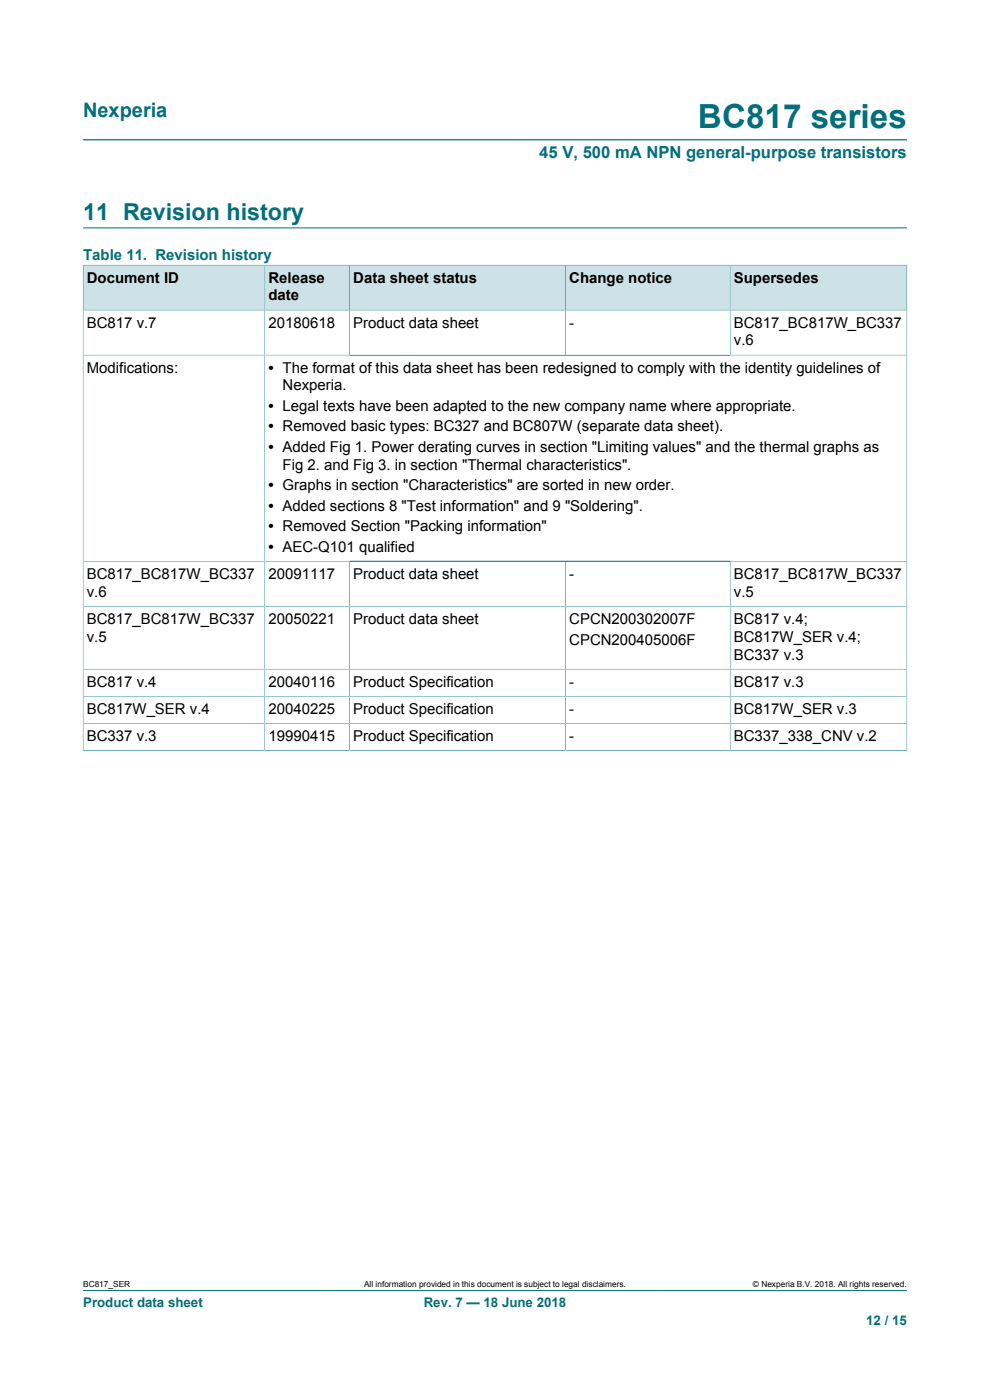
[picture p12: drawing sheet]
<svg xmlns="http://www.w3.org/2000/svg" width="210mm" height="297mm" viewBox="0 0 210 297" stroke-linecap="round" stroke-linejoin="round" font-family="sans-serif">
<defs><g id="words">
<text font-size="7.1" fill="#036f7b" x="148.1" y="27.2">BC817 series</text>
<text font-size="4.9" fill="#036f7b" x="17.6" y="46.6">11 Revision history</text>
<text font-size="4.2" fill="#036f7b" x="17.6" y="24.8">Nexperia</text>
<text font-size="3.5" fill="#036f7b" x="114.4" y="33.5">45 V, 500 mA NPN general-purpose transistors</text>
<text font-size="3.2" fill="#036f7b" x="17.6" y="55.2">Table 11. Revision history</text>
<g font-size="3.2">
<text x="18.4" y="59.9">Document ID</text>
<text x="56.9" y="59.9">Release</text>
<text x="74.9" y="59.9">Data sheet status</text>
<text x="120.7" y="59.9">Change notice</text>
<text x="155.7" y="59.9">Supersedes</text>
<text x="56.9" y="63.7">date</text>
<text x="18.4" y="69.5">BC817 v.7</text>
<text x="56.9" y="69.5">20180618</text>
<text x="74.9" y="69.5">Product data sheet</text>
<text x="120.7" y="69.5">-</text>
<text x="155.7" y="69.5">BC817_BC817W_BC337</text>
<text x="155.7" y="73.3">v.6</text>
<text x="18.4" y="79">Modifications:</text>
<text x="56.9" y="79">• The format of this data sheet has been redesigned to comply with the identity guidelines of</text>
<text x="59.9" y="82.8">Nexperia.</text>
<text x="56.9" y="87.2">• Legal texts have been adapted to the new company name where appropriate.</text>
<text x="56.9" y="91.5">• Removed basic types: BC327 and BC807W (separate data sheet).</text>
<text x="56.9" y="95.9">• Added Fig 1. Power derating curves in section &quot;Limiting values&quot; and the thermal graphs as</text>
<text x="59.9" y="99.7">Fig 2. and Fig 3. in section &quot;Thermal characteristics&quot;.</text>
<text x="56.9" y="104">• Graphs in section &quot;Characteristics&quot; are sorted in new order.</text>
<text x="56.9" y="108.3">• Added sections 8 &quot;Test information&quot; and 9 &quot;Soldering&quot;.</text>
<text x="56.9" y="112.7">• Removed Section &quot;Packing information&quot;</text>
<text x="56.9" y="117">• AEC-Q101 qualified</text>
<text x="18.4" y="122.8">BC817_BC817W_BC337</text>
<text x="56.9" y="122.8">20091117</text>
<text x="74.9" y="122.8">Product data sheet</text>
<text x="120.7" y="122.8">-</text>
<text x="155.7" y="122.8">BC817_BC817W_BC337</text>
<text x="18.4" y="126.6">v.6</text>
<text x="155.7" y="126.6">v.5</text>
<text x="18.4" y="132.3">BC817_BC817W_BC337</text>
<text x="18.4" y="136.1">v.5</text>
<text x="56.9" y="132.3">20050221</text>
<text x="74.9" y="132.3">Product data sheet</text>
<text x="120.7" y="132.3">CPCN200302007F</text>
<text x="120.7" y="136.8">CPCN200405006F</text>
<text x="155.7" y="132.3">BC817 v.4;</text>
<text x="155.7" y="136.1">BC817W_SER v.4;</text>
<text x="155.7" y="139.9">BC337 v.3</text>
<text x="18.4" y="145.7">BC817 v.4</text>
<text x="56.9" y="145.7">20040116</text>
<text x="74.9" y="145.7">Product Specification</text>
<text x="120.7" y="145.7">-</text>
<text x="155.7" y="145.7">BC817 v.3</text>
<text x="18.4" y="151.4">BC817W_SER v.4</text>
<text x="56.9" y="151.4">20040225</text>
<text x="74.9" y="151.4">Product Specification</text>
<text x="120.7" y="151.4">-</text>
<text x="155.7" y="151.4">BC817W_SER v.3</text>
<text x="18.4" y="157.1">BC337 v.3</text>
<text x="56.9" y="157.1">19990415</text>
<text x="74.9" y="157.1">Product Specification</text>
<text x="120.7" y="157.1">-</text>
<text x="155.7" y="157.1">BC337_338_CNV v.2</text>
</g>
<g font-size="2.8" fill="#036f7b">
<text x="17.6" y="277.3">Product data sheet</text>
<text x="89.9" y="277.3">Rev. 7 — 18 June 2018</text>
<text x="183.7" y="281">12 / 15</text>
</g>
<g font-size="1.8">
<text x="17.6" y="273.1">BC817_SER</text>
<text x="77.2" y="273.1">All information provided in this document is subject to legal disclaimers.</text>
<text x="159.7" y="273.1">© Nexperia B.V. 2018. All rights reserved.</text>
</g>
</g></defs>
<path d="M17.6 29.7h174.8M17.6 48.3h174.8M17.6 273.8h174.8" fill="none" stroke="#036f7b" stroke-width=".21"/>
<path d="M17.7 56.3h38.4v9.4h-38.4z" fill="#cde2e7"/>
<path d="M17.6 56.2v9.6h38.6v-9.6h-38.6" fill="none" stroke="#036f7b" stroke-width=".21"/>
<path d="M56.2 56.3h17.9v9.4h-17.9z" fill="#cde2e7"/>
<path d="M56.2 56.2h18v9.6h-18z" fill="none" stroke="#036f7b" stroke-width=".21"/>
<path d="M74.2 56.3h45.7v9.4h-45.7z" fill="#cde2e7"/>
<path d="M74.2 56.2h45.8v9.6h-45.8z" fill="none" stroke="#036f7b" stroke-width=".21"/>
<path d="M120 56.3h34.8v9.4h-34.8z" fill="#cde2e7"/>
<path d="M120 56.2h34.9v9.6h-34.9z" fill="none" stroke="#036f7b" stroke-width=".21"/>
<path d="M155 56.3h37.3v9.4h-37.3z" fill="#cde2e7"/>
<g fill="none" stroke="#036f7b" stroke-width=".21">
<path d="M192.4 56.2v103.1M192.4 56.2h-37.5v19.1M17.6 75.3h174.8M56.2 65.8v93.4M74.2 65.8v9.5M120 65.8v9.5M192.4 65.8h-174.8v93.5M17.6 119.1h174.8M74.2 119.1v40.1M120 119.1v40.1M154.9 119.1v40.1M17.6 128.6h174.8"/>
<path d="M17.6 159.2h174.8M17.6 142h174.8M17.6 147.7h174.8M17.6 153.4h174.8"/>
</g>
<use href="#words"/>
</svg>
